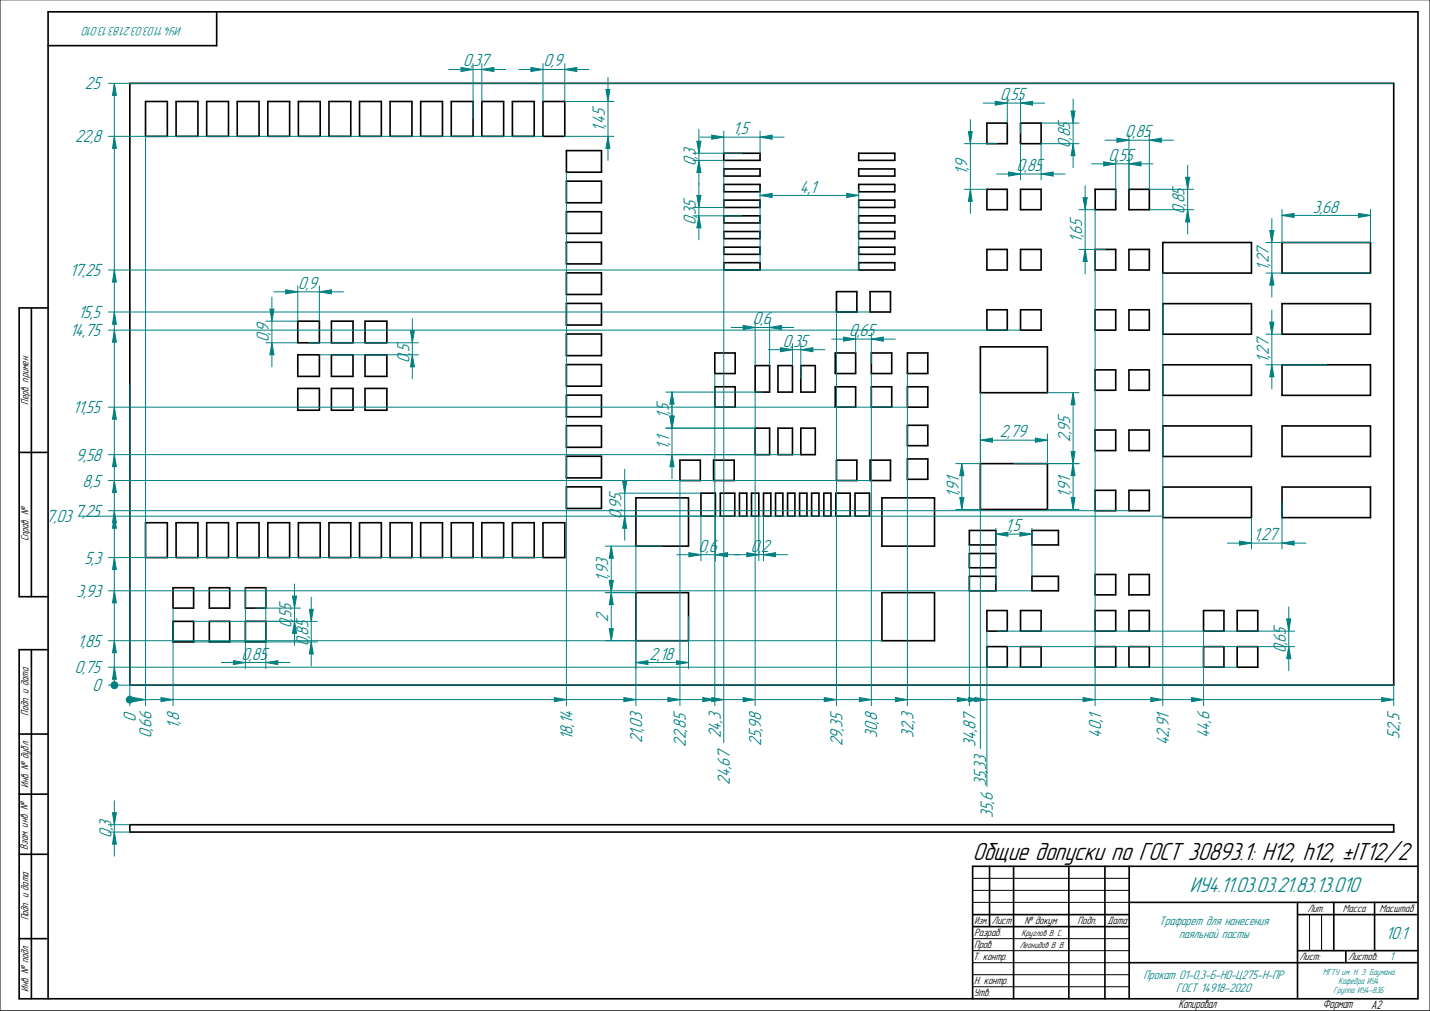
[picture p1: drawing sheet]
<svg xmlns="http://www.w3.org/2000/svg" width="297mm" height="210mm" viewBox="0 0 297 210" stroke-linecap="round" stroke-linejoin="round" font-family="sans-serif">
<defs><g id="words">
<text font-size="4.9" x="202.1" y="178.6">Общие допуски по ГОСТ 30893.1: Н12, h12, ±IТ12/2</text>
<text font-size="4.2" fill="#008080" x="247.1" y="185.2">ИУ4.11.03.03.21.83.13.010</text>
<g font-size="3.5" fill="#008080">
<text x="96.2" y="13.8">0,37</text>
<text x="112.9" y="13.8">0,9</text>
<text x="17.7" y="18.6">25</text>
<text x="207.7" y="20.8">0,55</text>
<text x="15.6" y="29.6">22,8</text>
<text x="125.6" y="27.3" transform="rotate(-90 125.6 27.3)">1,45</text>
<text x="152.2" y="27.9">1,5</text>
<text x="233.7" y="28.5">0,85</text>
<text x="144.5" y="34.6" transform="rotate(-90 144.5 34.6)">0,3</text>
<text x="211.2" y="35.5">0,85</text>
<text x="222.3" y="30.6" transform="rotate(-90 222.3 30.6)">0,85</text>
<text x="230.3" y="33.4">0,55</text>
<text x="166.2" y="40">4,1</text>
<text x="200.9" y="36.4" transform="rotate(-90 200.9 36.4)">1,9</text>
<text x="144.5" y="46.8" transform="rotate(-90 144.5 46.8)">0,35</text>
<text x="246" y="44.4" transform="rotate(-90 246 44.4)">0,85</text>
<text x="272.7" y="44.2">3,68</text>
<text x="224.7" y="50.4" transform="rotate(-90 224.7 50.4)">1,65</text>
<text x="14.5" y="57.3">17,25</text>
<text x="61.9" y="60">0,9</text>
<text x="263.5" y="56.3" transform="rotate(-90 263.5 56.3)">1,27</text>
<text x="14.5" y="69.8">14,75</text>
<text x="16.2" y="66.1">15,5</text>
<text x="55.8" y="71.1" transform="rotate(-90 55.8 71.1)">0,9</text>
<text x="156.3" y="67.4">0,6</text>
<text x="176.4" y="69.8">0,65</text>
<text x="85" y="75.4" transform="rotate(-90 85 75.4)">0,5</text>
<text x="162.6" y="72">0,35</text>
<text x="263.5" y="75.4" transform="rotate(-90 263.5 75.4)">1,27</text>
<text x="15.2" y="85.9">11,55</text>
<text x="138.9" y="87.1" transform="rotate(-90 138.9 87.1)">1,5</text>
<text x="15.7" y="95.7">9,58</text>
<text x="138.9" y="93.4" transform="rotate(-90 138.9 93.4)">1,1</text>
<text x="207.6" y="90.8">2,79</text>
<text x="222.3" y="91.9" transform="rotate(-90 222.3 91.9)">2,95</text>
<text x="17.1" y="101.1">8,5</text>
<text x="15.5" y="107.3">7,25</text>
<text x="129.1" y="107.8" transform="rotate(-90 129.1 107.8)">0,95</text>
<text x="199.1" y="103.5" transform="rotate(-90 199.1 103.5)">1,91</text>
<text x="222.3" y="103.5" transform="rotate(-90 222.3 103.5)">1,91</text>
<text x="9.6" y="108.5">7,03</text>
<text x="208.7" y="110.4">1,5</text>
<text x="260.3" y="112.2">1,27</text>
<text x="17.5" y="117.1">5,3</text>
<text x="145.1" y="114.6">0,6</text>
<text x="156" y="114.6">0,2</text>
<text x="15.9" y="124">3,93</text>
<text x="126.3" y="120.8" transform="rotate(-90 126.3 120.8)">1,93</text>
<text x="60.5" y="130.6" transform="rotate(-90 60.5 130.6)">0,55</text>
<text x="126.3" y="129.2" transform="rotate(-90 126.3 129.2)">2</text>
<text x="16.1" y="134.3">1,85</text>
<text x="50.2" y="137">0,85</text>
<text x="64" y="134.2" transform="rotate(-90 64 134.2)">0,85</text>
<text x="134.9" y="137">2,18</text>
<text x="267" y="135.6" transform="rotate(-90 267 135.6)">0,65</text>
<text x="15.5" y="139.8">0,75</text>
<text x="19.2" y="143.6">0</text>
<text x="28.2" y="149.9" transform="rotate(-90 28.2 149.9)">0</text>
<text x="31.5" y="153.4" transform="rotate(-90 31.5 153.4)">0,66</text>
<text x="37.2" y="151.4" transform="rotate(-90 37.2 151.4)">1,8</text>
<text x="118.9" y="153.6" transform="rotate(-90 118.9 153.6)">18,14</text>
<text x="133.4" y="154.4" transform="rotate(-90 133.4 154.4)">21,03</text>
<text x="142.5" y="155.2" transform="rotate(-90 142.5 155.2)">22,85</text>
<text x="149.7" y="153.4" transform="rotate(-90 149.7 153.4)">24,3</text>
<text x="158.1" y="154.9" transform="rotate(-90 158.1 154.9)">25,98</text>
<text x="175" y="155" transform="rotate(-90 175 155)">29,35</text>
<text x="182.2" y="153.4" transform="rotate(-90 182.2 153.4)">30,8</text>
<text x="189.7" y="153.2" transform="rotate(-90 189.7 153.2)">32,3</text>
<text x="202.6" y="155.2" transform="rotate(-90 202.6 155.2)">34,87</text>
<text x="228.7" y="153.2" transform="rotate(-90 228.7 153.2)">40,1</text>
<text x="242.8" y="154.8" transform="rotate(-90 242.8 154.8)">42,91</text>
<text x="251.2" y="153.4" transform="rotate(-90 251.2 153.4)">44,6</text>
<text x="290.7" y="153.4" transform="rotate(-90 290.7 153.4)">52,5</text>
<text x="151.6" y="163" transform="rotate(-90 151.6 163)">24,67</text>
<text x="204.9" y="163.4" transform="rotate(-90 204.9 163.4)">35,33</text>
<text x="206.2" y="169.8" transform="rotate(-90 206.2 169.8)">35,6</text>
<text x="23.2" y="174.1" transform="rotate(-90 23.2 174.1)">0,3</text>
<text x="287.9" y="195">10:1</text>
</g>
<g font-size="2.4" fill="#008080">
<text x="37.8" y="5.7" transform="rotate(-180 37.8 5.7)">ИУ4.11.03.03.21.83.13.010</text>
<text x="240.8" y="192.2">Трафарет для нанесения</text>
<text x="244.9" y="194.8">паяльной пасты</text>
<text x="237.5" y="203.4">Прокат 01-0,3-Б-НО-Ц275-Н-ПР</text>
<text x="244.3" y="206.1">ГОСТ 14918-2020</text>
</g>
<g font-size="2.4">
<text x="244.8" y="209.4">Копировал</text>
<text x="274.8" y="209.4">Формат</text>
<text x="284.8" y="209.5">A2</text>
</g>
<text font-size="2.2" fill="#008080" x="288.7" y="199.5">1</text>
<g font-size="2.1">
<text x="5.9" y="84.1" transform="rotate(-90 5.9 84.1)">Перв. примен.</text>
<text x="5.9" y="112.4" transform="rotate(-90 5.9 112.4)">Справ. №</text>
<text x="5.9" y="148.7" transform="rotate(-90 5.9 148.7)">Подп. и дата</text>
<text x="5.9" y="163.6" transform="rotate(-90 5.9 163.6)">Инв. № дубл.</text>
<text x="5.8" y="176.5" transform="rotate(-90 5.8 176.5)">Взам. инв. №</text>
<text x="5.9" y="191.2" transform="rotate(-90 5.9 191.2)">Подп. и дата</text>
<text x="202.4" y="191.9">Изм.</text>
<text x="206" y="191.9">Лист</text>
<text x="212.8" y="191.9">№ докум.</text>
<text x="223.8" y="191.9">Подп.</text>
<text x="230" y="191.9">Дата</text>
<text x="271.6" y="189.4">Лит.</text>
<text x="278.9" y="189.4">Масса</text>
<text x="286.5" y="189.4">Масштаб</text>
<text x="202.3" y="196.9">Пров.</text>
<text x="202.4" y="194.4">Разраб.</text>
<text x="202.1" y="199.4">Т. контр.</text>
<text x="269.9" y="199.4">Лист:</text>
<text x="280.1" y="199.4">Листов:</text>
<text x="5.9" y="206" transform="rotate(-90 5.9 206)">Инв. № подл.</text>
<text x="202.3" y="206.9">Утв.</text>
<text x="202.4" y="204.4">Н. контр.</text>
</g>
<g font-size="1.7">
<text x="211.8" y="196.8">Леонидов В. В.</text>
<text x="212.2" y="194.4">Круглов В. С.</text>
</g>
<g font-size="1.7" fill="#008080">
<text x="274.7" y="202.5">МГТУ им. Н. Э. Баумана</text>
<text x="277" y="206.2">Группа ИУ4-83Б</text>
<text x="278" y="204.3">Кафедра ИУ4</text>
</g>
</g></defs>
<g fill="none" stroke="#000" stroke-width=".34">
<path d="M27 17.3h262.5v125h-262.5zM45 2.5v7h-35M30.2 21.1h4.6v7.2h-4.6zM36.6 21.1h4.5v7.2h-4.5zM42.9 21.1h4.6v7.2h-4.6zM49.3 21.1h4.5v7.2h-4.5zM55.6 21.1h4.6v7.2h-4.6zM62 21.1h4.5v7.2h-4.5zM68.3 21.1h4.6v7.2h-4.6zM74.7 21.1h4.5v7.2h-4.5zM81 21.1h4.6v7.2h-4.6zM87.4 21.1h4.5v7.2h-4.5z"/>
<path d="M93.7 21.1h4.6v7.2h-4.6zM100.1 21.1h4.5v7.2h-4.5zM106.4 21.1h4.6v7.2h-4.6zM112.8 21.1h4.5v7.2h-4.5zM117.6 31.3h7.3v4.5h-7.3zM117.6 37.6h7.3v4.5h-7.3zM150.3 31.8h7.6v1.5h-7.6zM150.3 35.1h7.6v1.5h-7.6zM150.3 38.3h7.6v1.5h-7.6zM178.4 31.8h7.4v1.5h-7.4zM178.4 35.1h7.4v1.5h-7.4zM178.4 38.3h7.4v1.5h-7.4z"/>
<path d="M205 25.6h4.2v4.2h-4.2zM205 39.3h4.2v4.3h-4.2zM212 25.6h4.2v4.2h-4.2zM212 39.3h4.2v4.3h-4.2zM227.5 39.3h4.2v4.3h-4.2zM234.5 39.3h4.2v4.3h-4.2zM117.6 56.7h7.3v4.5h-7.3zM117.6 44h7.3v4.5h-7.3zM117.6 50.3h7.3v4.5h-7.3zM150.3 41.6h7.6v1.5h-7.6zM150.3 44.8h7.6v1.5h-7.6zM150.3 48.1h7.6v1.5h-7.6z"/>
<path d="M150.3 51.4h7.6v1.4h-7.6zM150.3 54.6h7.6v1.5h-7.6zM178.4 54.6h7.4v1.5h-7.4zM178.4 51.4h7.4v1.4h-7.4zM178.4 41.6h7.4v1.5h-7.4zM178.4 44.8h7.4v1.5h-7.4zM178.4 48.1h7.4v1.5h-7.4zM205 51.8h4.2v4.3h-4.2zM212 51.8h4.2v4.3h-4.2zM227.5 51.8h4.2v4.3h-4.2zM234.5 51.8h4.2v4.3h-4.2zM241.5 50.4h18.4v6.3h-18.4z"/>
<path d="M266.3 50.4h18.3v6.3h-18.3zM6.5 64v60M10 64h-6v60h6M61.8 73.7h4.5v4.5h-4.5zM61.8 66.7h4.5v4.5h-4.5zM68.8 66.7h4.5v4.5h-4.5zM68.8 73.7h4.5v4.5h-4.5zM75.8 73.7h4.5v4.5h-4.5zM75.8 66.7h4.5v4.5h-4.5zM117.6 75.7h7.3v4.5h-7.3zM117.6 63h7.3v4.5h-7.3zM117.6 69.4h7.3v4.5h-7.3z"/>
<path d="M148.5 73.3h4.2v4.3h-4.2zM156.8 75.9h3.1v5.5h-3.1zM161.6 75.9h3v5.5h-3zM166.3 75.9h3v5.5h-3zM173.5 73.3h4.2v4.3h-4.2zM173.7 60.6h4.3v4.2h-4.3zM180.7 60.6h4.3v4.2h-4.3zM181 73.3h4.2v4.3h-4.2zM188.5 73.3h4.2v4.3h-4.2zM203.6 72.1h14v9.5h-14zM205 64.3h4.2v4.3h-4.2zM212 64.3h4.2v4.3h-4.2z"/>
<path d="M227.5 64.3h4.2v4.3h-4.2zM227.5 76.8h4.2v4.3h-4.2zM234.5 64.3h4.2v4.3h-4.2zM234.5 76.8h4.2v4.3h-4.2zM241.5 75.8h18.4v6.3h-18.4zM241.5 63.1h18.4v6.3h-18.4zM266.3 63.1h18.3v6.3h-18.3zM266.3 75.8h18.3v6.3h-18.3zM4 94h6M61.8 80.7h4.5v4.5h-4.5zM68.8 80.7h4.5v4.5h-4.5zM75.8 80.7h4.5v4.5h-4.5z"/>
<path d="M117.6 82.1h7.3v4.5h-7.3zM117.6 88.4h7.3v4.5h-7.3zM117.6 94.8h7.3v4.5h-7.3zM141.2 95.6h4.3v4.2h-4.3zM148.2 95.6h4.3v4.2h-4.3zM148.5 80.3h4.2v4.3h-4.2zM156.8 88.9h3.1v5.5h-3.1zM161.6 88.9h3v5.5h-3zM166.3 88.9h3v5.5h-3zM173.5 80.3h4.2v4.3h-4.2zM173.7 95.6h4.3v4.2h-4.3zM180.7 95.6h4.3v4.2h-4.3z"/>
<path d="M181 80.3h4.2v4.3h-4.2zM188.5 80.3h4.2v4.3h-4.2zM188.5 95.3h4.2v4.3h-4.2zM188.5 88.3h4.2v4.3h-4.2zM203.6 96.3h14v9.5h-14zM227.5 89.3h4.2v4.3h-4.2zM234.5 89.3h4.2v4.3h-4.2zM241.5 88.5h18.4v6.3h-18.4zM266.3 88.5h18.3v6.3h-18.3zM30.2 108.6h4.6v7.2h-4.6zM36.6 108.6h4.5v7.2h-4.5zM42.9 108.6h4.6v7.2h-4.6z"/>
<path d="M49.3 108.6h4.5v7.2h-4.5zM55.6 108.6h4.6v7.2h-4.6zM62 108.6h4.5v7.2h-4.5zM68.3 108.6h4.6v7.2h-4.6zM74.7 108.6h4.5v7.2h-4.5zM81 108.6h4.6v7.2h-4.6zM87.4 108.6h4.5v7.2h-4.5zM93.7 108.6h4.6v7.2h-4.6zM100.1 108.6h4.5v7.2h-4.5zM106.4 108.6h4.6v7.2h-4.6zM112.8 108.6h4.5v7.2h-4.5zM117.6 101.1h7.3v4.5h-7.3z"/>
<path d="M132.1 103.4h10.9v10.1h-10.9zM145.6 102.4h3v4.8h-3zM149.6 102.4h3v4.8h-3zM153.6 102.4h1.5v4.8h-1.5zM156.1 102.4h1.5v4.8h-1.5zM158.6 102.4h1.5v4.8h-1.5zM161.1 102.4h1.5v4.8h-1.5zM163.6 102.4h1.5v4.8h-1.5zM166.1 102.4h1.5v4.8h-1.5zM168.6 102.4h1.5v4.8h-1.5zM171.1 102.4h1.5v4.8h-1.5zM173.6 102.4h3v4.8h-3z"/>
<path d="M177.6 102.4h3v4.8h-3zM183.2 103.4h10.9v10.1h-10.9zM201.3 110.2h5.5v3h-5.5zM201.3 115h5.5v2.9h-5.5zM201.3 119.7h5.5v3h-5.5zM214.3 110.2h5.5v3h-5.5zM214.3 119.7h5.5v3h-5.5zM227.5 101.9h4.2v4.2h-4.2zM227.5 119.3h4.2v4.3h-4.2zM234.5 101.9h4.2v4.2h-4.2zM234.5 119.3h4.2v4.3h-4.2zM241.5 101.2h18.4v6.3h-18.4z"/>
<path d="M266.3 101.2h18.3v6.3h-18.3zM6.5 135v72.5M10 135h-6v72.5h290.5v-205h-284.5v205M35.9 129.1h4.3v4.2h-4.3zM35.9 122.1h4.3v4.2h-4.3zM43.5 129.1h4.2v4.2h-4.2zM43.5 122.1h4.2v4.2h-4.2zM51 129.1h4.2v4.2h-4.2zM51 122.1h4.2v4.2h-4.2zM132.1 123.1h10.9v10h-10.9zM183.2 123.1h10.9v10h-10.9zM205 134.3h4.2v4.3h-4.2z"/>
<path d="M205 126.8h4.2v4.3h-4.2zM212 126.8h4.2v4.3h-4.2zM212 134.3h4.2v4.3h-4.2zM227.5 126.8h4.2v4.3h-4.2zM227.5 134.3h4.2v4.3h-4.2zM234.5 134.3h4.2v4.3h-4.2zM234.5 126.8h4.2v4.3h-4.2zM250 134.3h4.2v4.3h-4.2zM250 126.8h4.2v4.3h-4.2zM257 134.3h4.2v4.3h-4.2zM257 126.8h4.2v4.3h-4.2zM4 152.5h6"/>
<path d="M4 177.5h6M4 165h6M205.5 180v12.5M210.5 180v27.5M222 180v27.5M229.5 180v27.5M234.5 180v27.5M294.5 180h-92.5v27.5M4 195h6M202 190h32.5M202 192.5h32.5M234.5 187.5h60"/>
<path d="M234.5 200h60M269.5 187.5v20M269.5 190h25M269.5 197.5h25M277 187.5v10M279.5 197.5v2.5M285.5 187.5v10"/>
</g>
<path d="M0 0h297v210h-297zM202 182.5h32.5M202 185h32.5M202 187.5h32.5M202 195h32.5M202 197.5h32.5M202 200h32.5M272 190v7.5M274.5 190v7.5M202 202.5h32.5M202 205h32.5" fill="none" stroke="#000" stroke-width=".21"/>
<path d="M157.9 39.4v15.2M178.4 39.4v16.7M157.9 40.6l2.5-.4v.8z" fill="none" stroke="#008080" stroke-width=".21"/>
<path d="M157.9 40.6l2.5-.4v.8z" fill="#008080"/>
<path d="M175.9 40.2l2.5 .4-2.5 .4z" fill="none" stroke="#008080" stroke-width=".21"/>
<path d="M175.9 40.2l2.5 .4-2.5 .4z" fill="#008080"/>
<path d="M150.3 27.2v4.6M157.9 27.2v4.6M157.9 28.5l2.5-.4v.8zM157.9 40.6h20.5" fill="none" stroke="#008080" stroke-width=".21"/>
<path d="M157.9 28.5l2.5-.4v.8z" fill="#008080"/>
<path d="M147.8 28.1l2.5 .4-2.5 .4z" fill="none" stroke="#008080" stroke-width=".21"/>
<path d="M147.8 28.1l2.5 .4-2.5 .4z" fill="#008080"/>
<path d="M143.9 33.3h6.4M143.9 31.8h10.2M145.2 33.3l.4 2.5h-.9zM145.3 28.5h17.6" fill="none" stroke="#008080" stroke-width=".21"/>
<path d="M145.2 33.3l.4 2.5h-.9z" fill="#008080"/>
<path d="M144.7 29.3h.9l-.4 2.5z" fill="none" stroke="#008080" stroke-width=".21"/>
<path d="M144.7 29.3h.9l-.4 2.5z" fill="#008080"/>
<path d="M145.2 26.8v11.5M61.8 59.4v7.3M66.3 59.4v7.3M66.3 60.6l2.5-.4v.8z" fill="none" stroke="#008080" stroke-width=".21"/>
<path d="M66.3 60.6l2.5-.4v.8z" fill="#008080"/>
<path d="M59.4 60.2l2.4 .4-2.4 .4z" fill="none" stroke="#008080" stroke-width=".21"/>
<path d="M59.4 60.2l2.4 .4-2.4 .4z" fill="#008080"/>
<path d="M55.2 66.7h6.6M55.2 71.2h6.6M56 64.2h.9l-.4 2.5zM56.9 60.6h14.4" fill="none" stroke="#008080" stroke-width=".21"/>
<path d="M56 64.2h.9l-.4 2.5z" fill="#008080"/>
<path d="M56.5 71.2l.4 2.5h-.9z" fill="none" stroke="#008080" stroke-width=".21"/>
<path d="M56.5 71.2l.4 2.5h-.9z" fill="#008080"/>
<path d="M56.5 61.7v14.5M64.1 71.2h22.8M66.3 73.7h20.6M85.6 73.7l.5 2.5h-.8z" fill="none" stroke="#008080" stroke-width=".21"/>
<path d="M85.6 73.7l.5 2.5h-.8z" fill="#008080"/>
<path d="M85.3 68.7h.8l-.5 2.5z" fill="none" stroke="#008080" stroke-width=".21"/>
<path d="M85.3 68.7h.8l-.5 2.5z" fill="#008080"/>
<path d="M266.3 43.5v6.9M282.2 44.3l2.4 .4-2.4 .5zM284.6 43.5v6.9M85.6 66.2v12.5" fill="none" stroke="#008080" stroke-width=".21"/>
<path d="M282.2 44.3l2.4 .4-2.4 .5z" fill="#008080"/>
<path d="M266.3 44.7l2.5-.4v.9z" fill="none" stroke="#008080" stroke-width=".21"/>
<path d="M266.3 44.7l2.5-.4v.9z" fill="#008080"/>
<path d="M200.3 39.3h4.7M200.3 29.8h6.8M201.5 39.3l.4 2.5h-.8zM266.3 44.7h18.3" fill="none" stroke="#008080" stroke-width=".21"/>
<path d="M201.5 39.3l.4 2.5h-.8z" fill="#008080"/>
<path d="M201.1 27.3h.8l-.4 2.5z" fill="none" stroke="#008080" stroke-width=".21"/>
<path d="M201.1 27.3h.8l-.4 2.5z" fill="#008080"/>
<path d="M201.5 24.8v19.5M224.1 43.6h3.4M224.1 51.8h5.5M225 41.1h.8l-.4 2.5z" fill="none" stroke="#008080" stroke-width=".21"/>
<path d="M225 41.1h.8l-.4 2.5z" fill="#008080"/>
<path d="M225.4 51.8l.4 2.5h-.8z" fill="none" stroke="#008080" stroke-width=".21"/>
<path d="M225.4 51.8l.4 2.5h-.8z" fill="#008080"/>
<path d="M225.4 38.6v18.3M27 79.8v66.8" fill="none" stroke="#008080" stroke-width=".21"/>
<circle cx="27" cy="145.3" r=".83" fill="#008080"/>
<path d="M30.2 28.3v118.3M27 145.3h3.2M27.7 144.9l2.5 .4-2.5 .5z" fill="none" stroke="#008080" stroke-width=".21"/>
<path d="M27.7 144.9l2.5 .4-2.5 .5z" fill="#008080"/>
<path d="M35.9 126.3v20.3M30.2 145.3h5.7M33.4 144.9l2.5 .4-2.5 .5z" fill="none" stroke="#008080" stroke-width=".21"/>
<path d="M33.4 144.9l2.5 .4-2.5 .5z" fill="#008080"/>
<path d="M117.6 35.8v110.8M35.9 145.3h81.7M115.1 144.9l2.5 .4-2.5 .5z" fill="none" stroke="#008080" stroke-width=".21"/>
<path d="M115.1 144.9l2.5 .4-2.5 .5z" fill="#008080"/>
<path d="M150.3 33.3v121M147.8 144.9l2.5 .4-2.5 .5zM148.5 145.3h1.8" fill="none" stroke="#008080" stroke-width=".21"/>
<path d="M147.8 144.9l2.5 .4-2.5 .5z" fill="#008080"/>
<path d="M132.1 113.5v33.1M117.6 145.3h14.5M129.6 144.9l2.5 .4-2.5 .5z" fill="none" stroke="#008080" stroke-width=".21"/>
<path d="M129.6 144.9l2.5 .4-2.5 .5z" fill="#008080"/>
<path d="M141.2 99.8v46.8M132.1 145.3h9.1M138.7 144.9l2.5 .4-2.5 .5z" fill="none" stroke="#008080" stroke-width=".21"/>
<path d="M138.7 144.9l2.5 .4-2.5 .5z" fill="#008080"/>
<path d="M148.5 77.6v69M141.2 145.3h7.3M146 144.9l2.5 .4-2.5 .5z" fill="none" stroke="#008080" stroke-width=".21"/>
<path d="M146 144.9l2.5 .4-2.5 .5z" fill="#008080"/>
<path d="M156.8 81.4v65.2M150.3 145.3h6.5M154.3 144.9l2.5 .4-2.5 .5z" fill="none" stroke="#008080" stroke-width=".21"/>
<path d="M154.3 144.9l2.5 .4-2.5 .5z" fill="#008080"/>
<path d="M173.7 64.8v81.8M156.8 145.3h16.9M171.2 144.9l2.5 .4-2.5 .5z" fill="none" stroke="#008080" stroke-width=".21"/>
<path d="M171.2 144.9l2.5 .4-2.5 .5z" fill="#008080"/>
<path d="M181 77.6v69M173.7 145.3h7.3M178.5 144.9l2.5 .4-2.5 .5z" fill="none" stroke="#008080" stroke-width=".21"/>
<path d="M178.5 144.9l2.5 .4-2.5 .5z" fill="#008080"/>
<path d="M188.5 77.6v69M181 145.3h7.5M186 144.9l2.5 .4-2.5 .5z" fill="none" stroke="#008080" stroke-width=".21"/>
<path d="M186 144.9l2.5 .4-2.5 .5z" fill="#008080"/>
<path d="M203.6 81.6v73.9M201.1 144.9l2.5 .4-2.5 .5zM201.3 145.3h2.3" fill="none" stroke="#008080" stroke-width=".21"/>
<path d="M201.1 144.9l2.5 .4-2.5 .5z" fill="#008080"/>
<path d="M227.5 43.6v103M205 145.3h22.5M225 144.9l2.5 .4-2.5 .5z" fill="none" stroke="#008080" stroke-width=".21"/>
<path d="M225 144.9l2.5 .4-2.5 .5z" fill="#008080"/>
<path d="M201.3 113.2v33.4M188.5 145.3h12.8M198.8 144.9l2.5 .4-2.5 .5z" fill="none" stroke="#008080" stroke-width=".21"/>
<path d="M198.8 144.9l2.5 .4-2.5 .5z" fill="#008080"/>
<path d="M205 131.1v32.3M202.5 144.9l2.5 .4-2.5 .5zM203.6 145.3h1.4" fill="none" stroke="#008080" stroke-width=".21"/>
<path d="M202.5 144.9l2.5 .4-2.5 .5z" fill="#008080"/>
<path d="M250 131.1v15.5M241.5 145.3h8.5M247.5 144.9l2.5 .4-2.5 .5z" fill="none" stroke="#008080" stroke-width=".21"/>
<path d="M247.5 144.9l2.5 .4-2.5 .5z" fill="#008080"/>
<path d="M241.5 56.7v89.9M227.5 145.3h14M239 144.9l2.5 .4-2.5 .5z" fill="none" stroke="#008080" stroke-width=".21"/>
<path d="M239 144.9l2.5 .4-2.5 .5z" fill="#008080"/>
<path d="M22.5 142.3h267" fill="none" stroke="#008080" stroke-width=".21"/>
<circle cx="23.8" cy="142.3" r=".83" fill="#008080"/>
<path d="M22.5 133.1h160.7M23.7 133.1v5.5M23.7 133.1l.5 2.5h-.8z" fill="none" stroke="#008080" stroke-width=".21"/>
<path d="M23.7 133.1l.5 2.5h-.8z" fill="#008080"/>
<path d="M22.5 122.7h191.8M23.7 122.7v10.4M23.7 122.7l.5 2.5h-.8z" fill="none" stroke="#008080" stroke-width=".21"/>
<path d="M23.7 122.7l.5 2.5h-.8z" fill="#008080"/>
<path d="M22.5 106.1h212M23.7 106.1v1.1M23.7 106.1l.5 2.5h-.8z" fill="none" stroke="#008080" stroke-width=".21"/>
<path d="M23.7 106.1l.5 2.5h-.8z" fill="#008080"/>
<path d="M16.4 107.2h225.1M23.7 107.2v8.6M23.7 107.2l.5 2.5h-.8z" fill="none" stroke="#008080" stroke-width=".21"/>
<path d="M23.7 107.2l.5 2.5h-.8z" fill="#008080"/>
<path d="M22.5 115.8h90.3M23.7 115.8v6.9M23.7 115.8l.5 2.5h-.8z" fill="none" stroke="#008080" stroke-width=".21"/>
<path d="M23.7 115.8l.5 2.5h-.8z" fill="#008080"/>
<path d="M22.5 28.3h90.3M23.7 28.3v27.8M23.7 28.3l.5 2.5h-.8z" fill="none" stroke="#008080" stroke-width=".21"/>
<path d="M23.7 28.3l.5 2.5h-.8z" fill="#008080"/>
<path d="M22.5 56.1h155.9M23.7 56.1v8.7M23.7 56.1l.5 2.5h-.8z" fill="none" stroke="#008080" stroke-width=".21"/>
<path d="M23.7 56.1l.5 2.5h-.8z" fill="#008080"/>
<path d="M22.5 99.8h158.2M23.7 99.8v6.3M23.7 99.8l.5 2.5h-.8z" fill="none" stroke="#008080" stroke-width=".21"/>
<path d="M23.7 99.8l.5 2.5h-.8z" fill="#008080"/>
<path d="M22.5 84.6h166M23.7 84.6v9.8M23.7 84.6l.5 2.5h-.8z" fill="none" stroke="#008080" stroke-width=".21"/>
<path d="M23.7 84.6l.5 2.5h-.8z" fill="#008080"/>
<path d="M22.5 94.4h143.8M23.7 94.4v5.4M23.7 94.4l.5 2.5h-.8z" fill="none" stroke="#008080" stroke-width=".21"/>
<path d="M23.7 94.4l.5 2.5h-.8z" fill="#008080"/>
<path d="M22.5 64.8h158.2M23.7 64.8v3.8M23.7 64.8l.5 2.6h-.8z" fill="none" stroke="#008080" stroke-width=".21"/>
<path d="M23.7 64.8l.5 2.6h-.8z" fill="#008080"/>
<path d="M22.5 68.6h189.5M23.7 68.6v16M23.7 68.6l.5 2.5h-.8z" fill="none" stroke="#008080" stroke-width=".21"/>
<path d="M23.7 68.6l.5 2.5h-.8z" fill="#008080"/>
<path d="M22.5 138.6h234.5M23.7 138.6v3.7M23.7 138.6l.5 2.5h-.8z" fill="none" stroke="#008080" stroke-width=".21"/>
<path d="M23.7 138.6l.5 2.5h-.8z" fill="#008080"/>
<path d="M40.2 133.3h25.7M40.2 129.1h25.7M64.6 133.3l.5 2.5h-.8z" fill="none" stroke="#008080" stroke-width=".21"/>
<path d="M64.6 133.3l.5 2.5h-.8z" fill="#008080"/>
<path d="M64.3 126.6h.8l-.5 2.5z" fill="none" stroke="#008080" stroke-width=".21"/>
<path d="M64.3 126.6h.8l-.5 2.5z" fill="#008080"/>
<path d="M53.1 126.3h9.3M55.2 129.1h7.2M61.2 129.1l.4 2.5h-.9zM64.6 124.1v14.2" fill="none" stroke="#008080" stroke-width=".21"/>
<path d="M61.2 129.1l.4 2.5h-.9z" fill="#008080"/>
<path d="M60.7 123.8h.9l-.4 2.5z" fill="none" stroke="#008080" stroke-width=".21"/>
<path d="M60.7 123.8h.9l-.4 2.5z" fill="#008080"/>
<path d="M51 122.1v16.8M55.2 122.1v16.8M55.2 137.6l2.5-.4v.8zM61.2 121.3v12.8" fill="none" stroke="#008080" stroke-width=".21"/>
<path d="M55.2 137.6l2.5-.4v.8z" fill="#008080"/>
<path d="M48.5 137.2l2.5 .4-2.5 .4z" fill="none" stroke="#008080" stroke-width=".21"/>
<path d="M48.5 137.2l2.5 .4-2.5 .4z" fill="#008080"/>
<path d="M46 137.6h14.2M125.7 123.1h6.4M125.7 133.1h6.4M127 123.1l.4 2.5h-.9z" fill="none" stroke="#008080" stroke-width=".21"/>
<path d="M127 123.1l.4 2.5h-.9z" fill="#008080"/>
<path d="M126.5 130.6h.9l-.4 2.5z" fill="none" stroke="#008080" stroke-width=".21"/>
<path d="M126.5 130.6h.9l-.4 2.5z" fill="#008080"/>
<path d="M125.7 113.5h11.8M125.7 123.1h6.4M126.5 120.6h.9l-.4 2.5zM127 123.1v10" fill="none" stroke="#008080" stroke-width=".21"/>
<path d="M126.5 120.6h.9l-.4 2.5z" fill="#008080"/>
<path d="M127 113.5l.4 2.5h-.9z" fill="none" stroke="#008080" stroke-width=".21"/>
<path d="M127 113.5l.4 2.5h-.9z" fill="#008080"/>
<path d="M112.8 13.2v7.9M117.3 13.2v7.9M117.3 14.4l2.5-.4v.9zM127 113.5v9.6" fill="none" stroke="#008080" stroke-width=".21"/>
<path d="M117.3 14.4l2.5-.4v.9z" fill="#008080"/>
<path d="M110.3 14l2.5 .4-2.5 .5z" fill="none" stroke="#008080" stroke-width=".21"/>
<path d="M110.3 14l2.5 .4-2.5 .5z" fill="#008080"/>
<path d="M107.8 14.4h14.5M117.3 28.3h10.2M117.3 21.1h10.2M126.3 28.3l.4 2.5h-.8z" fill="none" stroke="#008080" stroke-width=".21"/>
<path d="M126.3 28.3l.4 2.5h-.8z" fill="#008080"/>
<path d="M125.9 18.6h.8l-.4 2.5z" fill="none" stroke="#008080" stroke-width=".21"/>
<path d="M125.9 18.6h.8l-.4 2.5z" fill="#008080"/>
<path d="M98.3 13.2v11.5M100.1 13.2v7.9M100.1 14.4l2.5-.4v.9zM126.3 16.1v17.2" fill="none" stroke="#008080" stroke-width=".21"/>
<path d="M100.1 14.4l2.5-.4v.9z" fill="#008080"/>
<path d="M95.8 14l2.5 .4-2.5 .5z" fill="none" stroke="#008080" stroke-width=".21"/>
<path d="M95.8 14l2.5 .4-2.5 .5z" fill="#008080"/>
<path d="M93.2 14.4h11.9M143.9 43.1h6.4M143.9 44.8h10.2M144.7 40.6h.9l-.4 2.5z" fill="none" stroke="#008080" stroke-width=".21"/>
<path d="M144.7 40.6h.9l-.4 2.5z" fill="#008080"/>
<path d="M145.2 44.8l.4 2.5h-.9z" fill="none" stroke="#008080" stroke-width=".21"/>
<path d="M145.2 44.8l.4 2.5h-.9z" fill="#008080"/>
<path d="M145.2 38.1v11.7M206.7 21l2.5 .4-2.5 .4zM209.2 20.2v5.4M212 20.2v7.5" fill="none" stroke="#008080" stroke-width=".21"/>
<path d="M206.7 21l2.5 .4-2.5 .4z" fill="#008080"/>
<path d="M212 21.4l2.5-.4v.8z" fill="none" stroke="#008080" stroke-width=".21"/>
<path d="M212 21.4l2.5-.4v.8z" fill="#008080"/>
<path d="M204.2 21.4h12.8M216.2 29.8h7.9M216.2 25.6h7.9M222.9 29.8l.4 2.5h-.8z" fill="none" stroke="#008080" stroke-width=".21"/>
<path d="M222.9 29.8l.4 2.5h-.8z" fill="#008080"/>
<path d="M222.5 23.1h.8l-.4 2.5z" fill="none" stroke="#008080" stroke-width=".21"/>
<path d="M222.5 23.1h.8l-.4 2.5z" fill="#008080"/>
<path d="M209.5 35.7l2.5 .5-2.5 .4zM212 29.8v7.6M216.2 29.8v7.6M222.9 20.6v14.2" fill="none" stroke="#008080" stroke-width=".21"/>
<path d="M209.5 35.7l2.5 .5-2.5 .4z" fill="#008080"/>
<path d="M216.2 36.2l2.5-.5v.9z" fill="none" stroke="#008080" stroke-width=".21"/>
<path d="M216.2 36.2l2.5-.5v.9z" fill="#008080"/>
<path d="M207 36.2h14.2M234.5 27.9v11.4M238.7 27.9v11.4M238.7 29.1l2.5-.4v.8z" fill="none" stroke="#008080" stroke-width=".21"/>
<path d="M238.7 29.1l2.5-.4v.8z" fill="#008080"/>
<path d="M232 28.7l2.5 .4-2.5 .4z" fill="none" stroke="#008080" stroke-width=".21"/>
<path d="M232 28.7l2.5 .4-2.5 .4z" fill="#008080"/>
<path d="M229.5 29.1h14.2M238.7 39.3h9.2M238.7 43.6h9.2M246.7 43.6l.4 2.5h-.8z" fill="none" stroke="#008080" stroke-width=".21"/>
<path d="M246.7 43.6l.4 2.5h-.8z" fill="#008080"/>
<path d="M246.3 36.8h.8l-.4 2.5z" fill="none" stroke="#008080" stroke-width=".21"/>
<path d="M246.3 36.8h.8l-.4 2.5z" fill="#008080"/>
<path d="M231.7 32.8v8.6M234.5 32.8v6.5M234.5 34l2.5-.4v.9zM246.7 34.3v14.3" fill="none" stroke="#008080" stroke-width=".21"/>
<path d="M234.5 34l2.5-.4v.9z" fill="#008080"/>
<path d="M229.2 33.6l2.5 .4-2.5 .5z" fill="none" stroke="#008080" stroke-width=".21"/>
<path d="M229.2 33.6l2.5 .4-2.5 .5z" fill="#008080"/>
<path d="M226.7 34h12.8M262.9 56.7h21.7M262.9 50.4h21.7M264.2 56.7l.4 2.5h-.9z" fill="none" stroke="#008080" stroke-width=".21"/>
<path d="M264.2 56.7l.4 2.5h-.9z" fill="#008080"/>
<path d="M263.7 47.9h.9l-.4 2.5z" fill="none" stroke="#008080" stroke-width=".21"/>
<path d="M263.7 47.9h.9l-.4 2.5z" fill="#008080"/>
<path d="M264.2 45.4v16.3M262.9 69.4h3.4M262.9 75.8h12.6M263.7 66.9h.9l-.4 2.5z" fill="none" stroke="#008080" stroke-width=".21"/>
<path d="M263.7 66.9h.9l-.4 2.5z" fill="#008080"/>
<path d="M264.2 75.8l.4 2.5h-.9z" fill="none" stroke="#008080" stroke-width=".21"/>
<path d="M264.2 75.8l.4 2.5h-.9z" fill="#008080"/>
<path d="M264.2 64.4v16.4M132.1 133.1v5.8M132.1 137.6l2.5-.4v.8zM143 128.1v10.8" fill="none" stroke="#008080" stroke-width=".21"/>
<path d="M132.1 137.6l2.5-.4v.8z" fill="#008080"/>
<path d="M140.5 137.2l2.5 .4-2.5 .4z" fill="none" stroke="#008080" stroke-width=".21"/>
<path d="M140.5 137.2l2.5 .4-2.5 .4z" fill="#008080"/>
<path d="M203.6 90.2v6.1M215.1 91l2.5 .4-2.5 .5zM217.6 90.2v6.1M132.1 137.6h10.9" fill="none" stroke="#008080" stroke-width=".21"/>
<path d="M215.1 91l2.5 .4-2.5 .5z" fill="#008080"/>
<path d="M203.6 91.4l2.5-.4v.9z" fill="none" stroke="#008080" stroke-width=".21"/>
<path d="M203.6 91.4l2.5-.4v.9z" fill="#008080"/>
<path d="M203.6 91.4h14M217.6 96.3h6.5M217.6 105.8h6.5M222.5 103.3h.8l-.4 2.5z" fill="none" stroke="#008080" stroke-width=".21"/>
<path d="M222.5 103.3h.8l-.4 2.5z" fill="#008080"/>
<path d="M222.9 96.3l.4 2.5h-.8z" fill="none" stroke="#008080" stroke-width=".21"/>
<path d="M222.9 96.3l.4 2.5h-.8z" fill="#008080"/>
<path d="M210.6 96.3h13.5M217.6 81.6h6.5M222.9 96.3v9.5M222.9 81.6l.4 2.5h-.8z" fill="none" stroke="#008080" stroke-width=".21"/>
<path d="M222.9 81.6l.4 2.5h-.8z" fill="#008080"/>
<path d="M222.5 93.8h.8l-.4 2.5z" fill="none" stroke="#008080" stroke-width=".21"/>
<path d="M222.5 93.8h.8l-.4 2.5z" fill="#008080"/>
<path d="M198.5 96.3h5.1M199.8 96.3l.4 2.5h-.9zM222.9 81.6v14.7M198.5 105.8h5.1" fill="none" stroke="#008080" stroke-width=".21"/>
<path d="M199.8 96.3l.4 2.5h-.9z" fill="#008080"/>
<path d="M199.3 103.3h.9l-.4 2.5z" fill="none" stroke="#008080" stroke-width=".21"/>
<path d="M199.3 103.3h.9l-.4 2.5z" fill="#008080"/>
<path d="M199.8 96.3v9.5M143.1 114.8l2.5 .4-2.5 .5zM145.6 107.2v9.3M148.6 107.2v9.3" fill="none" stroke="#008080" stroke-width=".21"/>
<path d="M143.1 114.8l2.5 .4-2.5 .5z" fill="#008080"/>
<path d="M148.6 115.2l2.5-.4v.9z" fill="none" stroke="#008080" stroke-width=".21"/>
<path d="M148.6 115.2l2.5-.4v.9z" fill="#008080"/>
<path d="M129.3 99.9h.9l-.4 2.5zM128.5 102.4h17.1M128.5 107.2h17.1M140.6 115.2h13" fill="none" stroke="#008080" stroke-width=".21"/>
<path d="M129.3 99.9h.9l-.4 2.5z" fill="#008080"/>
<path d="M129.8 107.2l.4 2.5h-.9z" fill="none" stroke="#008080" stroke-width=".21"/>
<path d="M129.8 107.2l.4 2.5h-.9z" fill="#008080"/>
<path d="M129.8 97.5v14.7M155.1 114.8l2.5 .4-2.5 .5zM157.6 107.2v9.3M158.6 107.2v9.3" fill="none" stroke="#008080" stroke-width=".21"/>
<path d="M155.1 114.8l2.5 .4-2.5 .5z" fill="#008080"/>
<path d="M158.6 115.2l2.5-.4v.9z" fill="none" stroke="#008080" stroke-width=".21"/>
<path d="M158.6 115.2l2.5-.4v.9z" fill="#008080"/>
<path d="M152.6 115.2h11M207.1 131.1h61.8M209.2 134.3h59.7M267.7 134.3l.4 2.5h-.8z" fill="none" stroke="#008080" stroke-width=".21"/>
<path d="M267.7 134.3l.4 2.5h-.8z" fill="#008080"/>
<path d="M267.3 128.6h.8l-.4 2.5z" fill="none" stroke="#008080" stroke-width=".21"/>
<path d="M267.3 128.6h.8l-.4 2.5z" fill="#008080"/>
<path d="M175.2 70l2.5 .4-2.5 .5zM177.7 69.2v4.1M181 69.2v6.2M267.7 126.1v13.2" fill="none" stroke="#008080" stroke-width=".21"/>
<path d="M175.2 70l2.5 .4-2.5 .5z" fill="#008080"/>
<path d="M181 70.4l2.5-.4v.9z" fill="none" stroke="#008080" stroke-width=".21"/>
<path d="M181 70.4l2.5-.4v.9z" fill="#008080"/>
<path d="M156.8 66.8v9.1M159.9 66.8v9.1M159.9 68l2.4-.4v.9zM172.7 70.4h13.3" fill="none" stroke="#008080" stroke-width=".21"/>
<path d="M159.9 68l2.4-.4v.9z" fill="#008080"/>
<path d="M154.3 67.6l2.5 .4-2.5 .5z" fill="none" stroke="#008080" stroke-width=".21"/>
<path d="M154.3 67.6l2.5 .4-2.5 .5z" fill="#008080"/>
<path d="M151.8 68h13M138.3 88.9h18.5M138.3 81.4h20M139.1 86.4h.9l-.4 2.5z" fill="none" stroke="#008080" stroke-width=".21"/>
<path d="M139.1 86.4h.9l-.4 2.5z" fill="#008080"/>
<path d="M139.6 81.4l.4 2.5h-.9z" fill="none" stroke="#008080" stroke-width=".21"/>
<path d="M139.6 81.4l.4 2.5h-.9z" fill="#008080"/>
<path d="M138.3 88.9h18.5M138.3 94.4h18.5M139.1 86.4h.9l-.4 2.5zM139.6 81.4v7.5" fill="none" stroke="#008080" stroke-width=".21"/>
<path d="M139.1 86.4h.9l-.4 2.5z" fill="#008080"/>
<path d="M139.6 94.4l.4 2.5h-.9z" fill="none" stroke="#008080" stroke-width=".21"/>
<path d="M139.6 94.4l.4 2.5h-.9z" fill="#008080"/>
<path d="M139.6 83.9v15.5M257.4 112.4l2.5 .4-2.5 .4zM259.9 107.5v6.5M266.3 104.4v9.6" fill="none" stroke="#008080" stroke-width=".21"/>
<path d="M257.4 112.4l2.5 .4-2.5 .4z" fill="#008080"/>
<path d="M266.3 112.8l2.5-.4v.8z" fill="none" stroke="#008080" stroke-width=".21"/>
<path d="M266.3 112.8l2.5-.4v.8z" fill="#008080"/>
<path d="M254.9 112.8h16.4M22.5 171.3h4.5M22.5 172.8h4.5M23.4 168.8h.8l-.5 2.5z" fill="none" stroke="#008080" stroke-width=".21"/>
<path d="M27 171.3h262.5v1.5h-262.5z" fill="none" stroke="#000" stroke-width=".34"/>
<path d="M23.4 168.8h.8l-.5 2.5z" fill="#008080"/>
<path d="M23.7 172.8l.5 2.5h-.8z" fill="none" stroke="#008080" stroke-width=".21"/>
<path d="M23.7 172.8l.5 2.5h-.8z" fill="#008080"/>
<path d="M22.5 17.3h267M23.7 17.3v11M23.7 17.3l.5 2.5h-.8zM23.7 166.3v11.5" fill="none" stroke="#008080" stroke-width=".21"/>
<path d="M23.7 17.3l.5 2.5h-.8z" fill="#008080"/>
<path d="M250 145.3h39.5M287 144.9l2.5 .4-2.5 .5zM289.5 142.3v4.3" fill="none" stroke="#008080" stroke-width=".21"/>
<path d="M287 144.9l2.5 .4-2.5 .5z" fill="#008080"/>
<path d="M162.1 72.2l2.5 .4-2.5 .5zM164.6 71.4v4.5M166.3 71.4v7.3" fill="none" stroke="#008080" stroke-width=".21"/>
<path d="M162.1 72.2l2.5 .4-2.5 .5z" fill="#008080"/>
<path d="M166.3 72.6l2.5-.4v.9z" fill="none" stroke="#008080" stroke-width=".21"/>
<path d="M166.3 72.6l2.5-.4v.9z" fill="#008080"/>
<path d="M159.6 72.6h11.7M206.8 109.7v11.5M211.8 110.6l2.5 .4-2.5 .4zM214.3 109.7v10" fill="none" stroke="#008080" stroke-width=".21"/>
<path d="M211.8 110.6l2.5 .4-2.5 .4z" fill="#008080"/>
<path d="M206.8 111l2.5-.4v.8z" fill="none" stroke="#008080" stroke-width=".21"/>
<path d="M206.8 111l2.5-.4v.8z" fill="#008080"/>
<path d="M206.8 111h7.5" fill="none" stroke="#008080" stroke-width=".21"/>
<use href="#words"/>
</svg>
